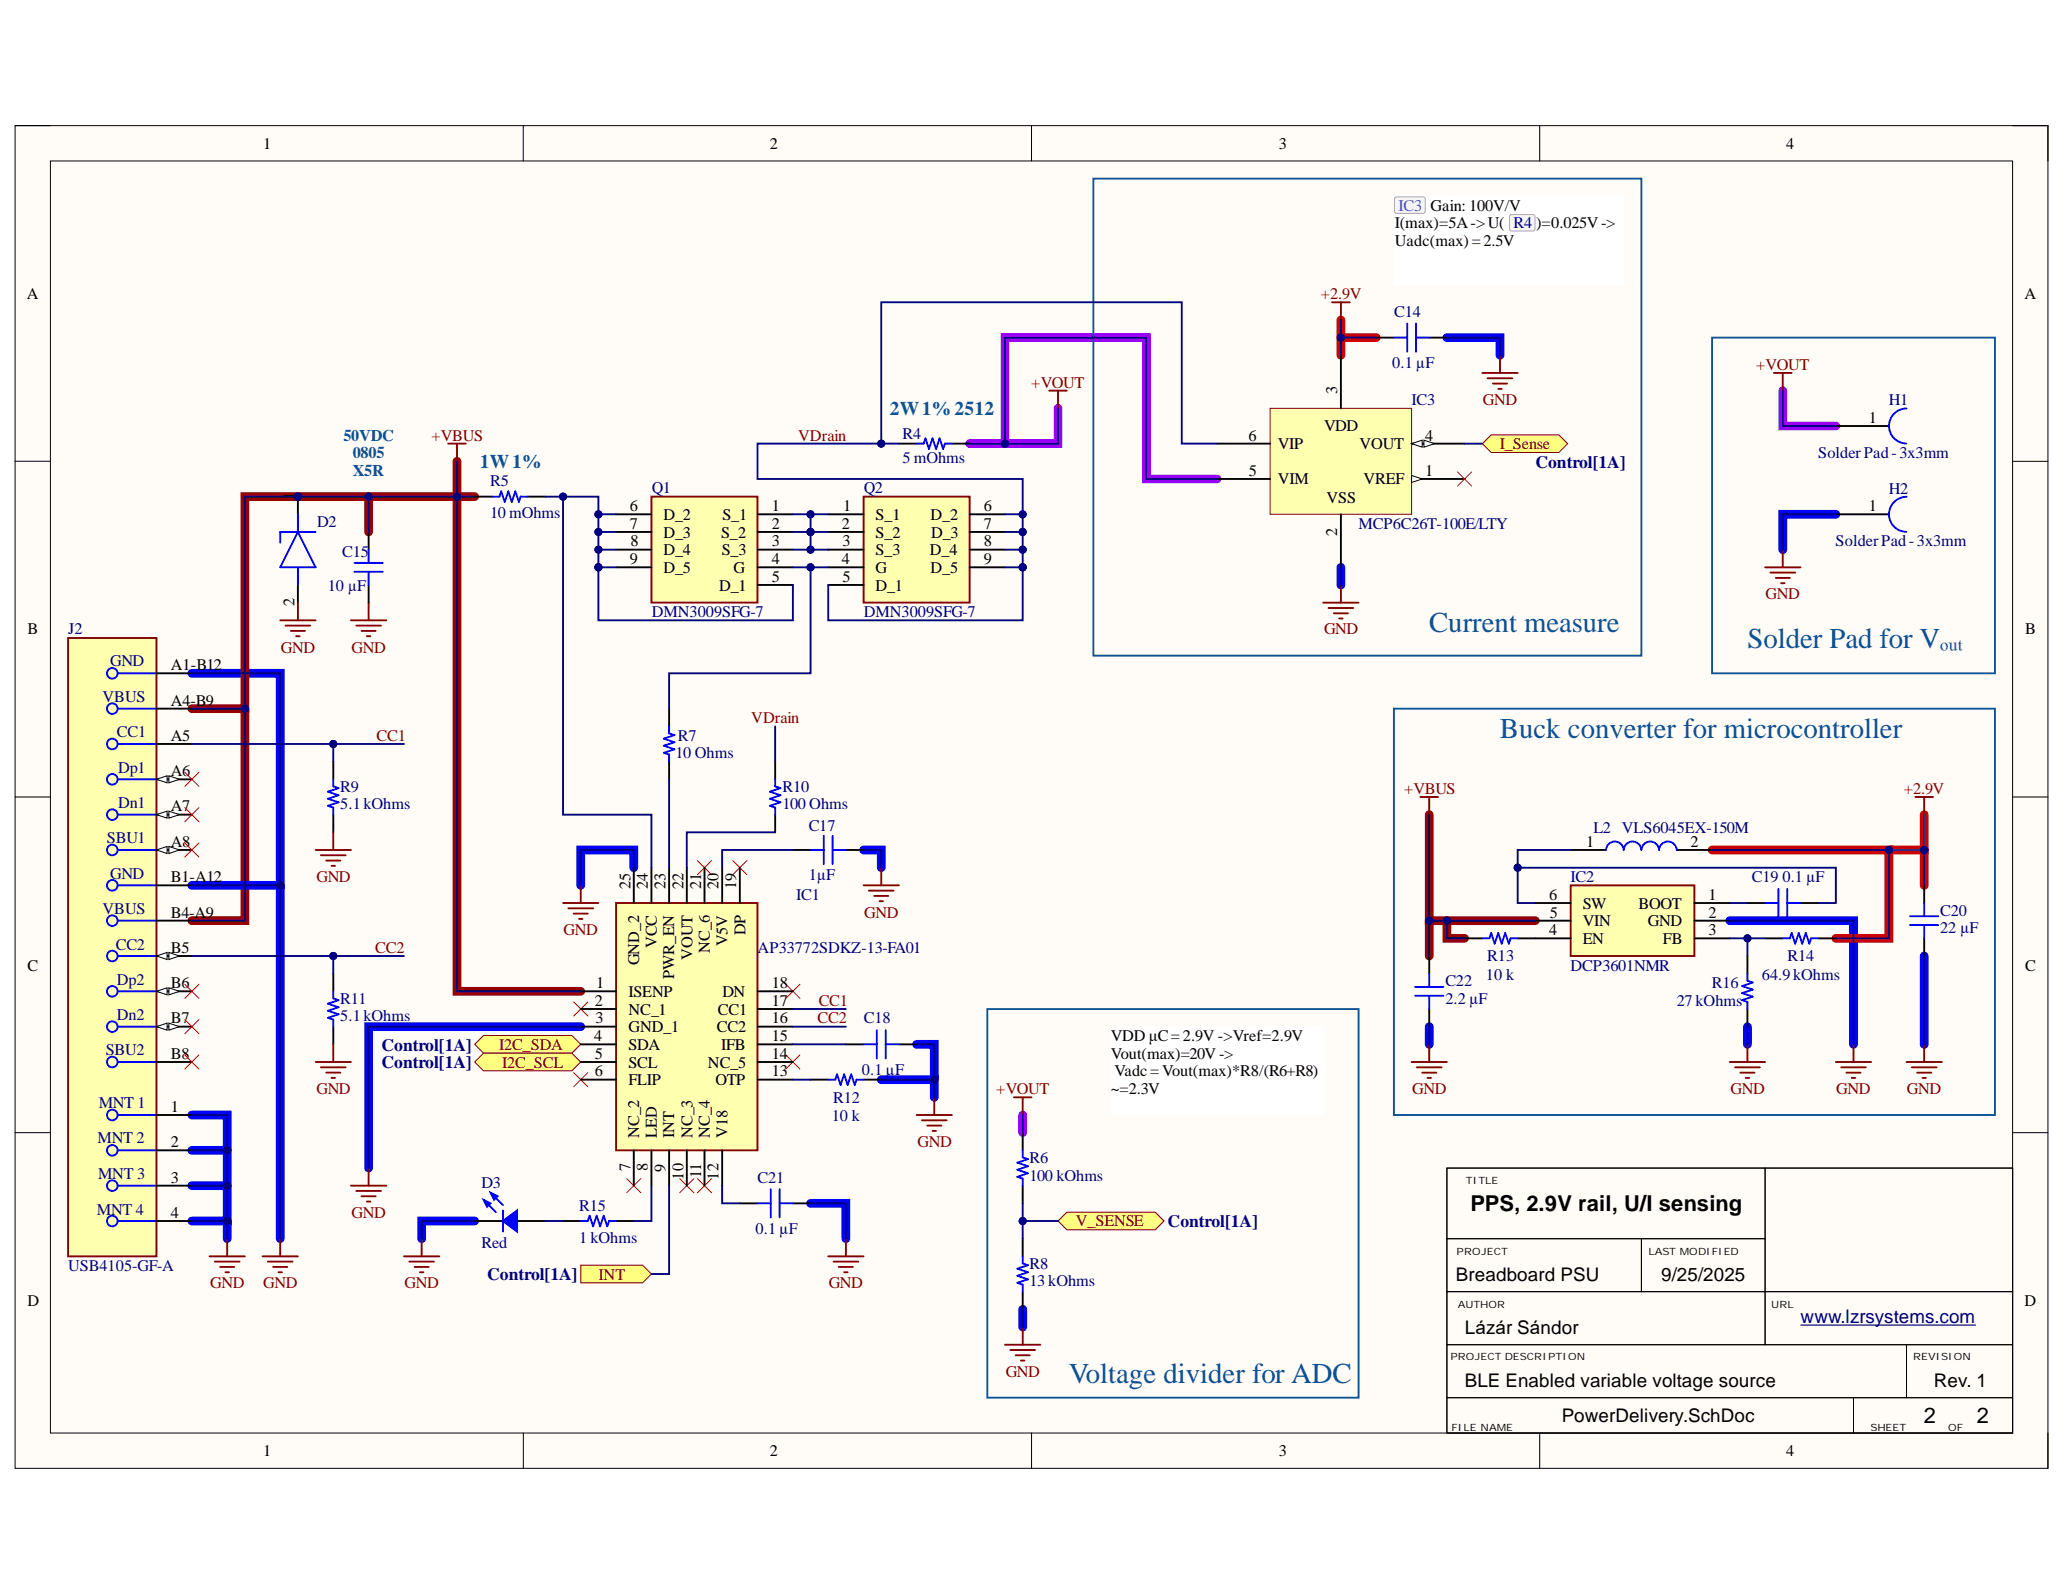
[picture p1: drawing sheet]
<svg xmlns="http://www.w3.org/2000/svg" width="279mm" height="216mm" viewBox="0 0 279 216" stroke-linecap="round" stroke-linejoin="round" font-family="sans-serif">
<defs><g id="words">
<g font-size="3.9" fill="#0b5394">
<text x="193.3" y="85.5">Current measure</text>
<text x="236.3" y="87.7">Solder Pad for Vₒᵤₜ</text>
<text x="202.8" y="99.9">Buck converter for microcontroller</text>
<text x="144.5" y="187">Voltage divider for ADC</text>
</g>
<g font-size="3">
<text x="198.8" y="163.9">PPS, 2.9V rail, U/I sensing</text>
<text x="260.2" y="192.5">2</text>
<text x="267.4" y="192.5">2</text>
</g>
<g font-size="2.6" fill="#0b5394">
<text x="120.4" y="56.1">2W1%2512</text>
<text x="64.9" y="63.3">1W1%</text>
</g>
<g font-size="2.5">
<text x="196.9" y="173.3">Breadboard PSU</text>
<text x="224.6" y="173.3">9/25/2025</text>
<text x="198.1" y="180.5">Lázár Sándor</text>
<text x="198.1" y="187.6">BLE Enabled variable voltage source</text>
<text x="261.5" y="187.6">Rev. 1</text>
<text x="211.2" y="192.4">PowerDelivery.SchDoc</text>
</g>
<text font-size="2.5" fill="#000080" x="243.5" y="179">www.lzrsystems.com</text>
<g font-size="2.4" fill="#000080">
<text x="207.6" y="63.3">Control[1A]</text>
<text x="51.6" y="142.1">Control[1A]</text>
<text x="51.6" y="144.5">Control[1A]</text>
<text x="157.9" y="166">Control[1A]</text>
<text x="65.9" y="173.2">Control[1A]</text>
</g>
<g font-size="2.2">
<text x="35.6" y="20.1">1</text>
<text x="104.1" y="20.1">2</text>
<text x="173" y="20.1">3</text>
<text x="241.6" y="20.1">4</text>
<text x="188.6" y="30.9">I(max)=5A-&gt;U( R4 )=0.025V-&gt;</text>
<text x="188.6" y="33.3">Uadc(max)=2.5V</text>
<text x="3.6" y="40.4">A</text>
<text x="273.8" y="40.4">A</text>
<text x="180.8" y="53.4" transform="rotate(-90 180.8 53.4)">3</text>
<text x="168.8" y="59.6">6</text>
<text x="179.1" y="58.3">VDD</text>
<text x="192.8" y="59.6">4</text>
<text x="252.7" y="57.2">1</text>
<text x="168.9" y="64.4">5</text>
<text x="172.8" y="65.5">VIM</text>
<text x="172.8" y="60.8">VIP</text>
<text x="183.9" y="60.8">VOUT</text>
<text x="184.4" y="65.5">VREF</text>
<text x="192.8" y="64.4">1</text>
<text x="39.8" y="67.6" transform="rotate(-90 39.8 67.6)">1</text>
<text x="85.2" y="69.2">6</text>
<text x="85.2" y="71.5">7</text>
<text x="89.7" y="70.4">D_2</text>
<text x="97.7" y="70.4">S_1</text>
<text x="104.4" y="69.2">1</text>
<text x="104.4" y="71.5">2</text>
<text x="113.8" y="71.5">2</text>
<text x="114" y="69.2">1</text>
<text x="118.4" y="70.4">S_1</text>
<text x="125.9" y="70.4">D_2</text>
<text x="133" y="69.2">6</text>
<text x="133" y="71.5">7</text>
<text x="179.4" y="68.1">VSS</text>
<text x="252.7" y="69.2">1</text>
<text x="85.2" y="76.3">9</text>
<text x="85.3" y="73.9">8</text>
<text x="89.7" y="72.7">D_3</text>
<text x="89.7" y="75.1">D_4</text>
<text x="89.7" y="77.5">D_5</text>
<text x="97.5" y="72.7">S_2</text>
<text x="97.6" y="75.1">S_3</text>
<text x="99.2" y="77.5">G</text>
<text x="104.4" y="73.9">3</text>
<text x="104.4" y="76.3">4</text>
<text x="113.8" y="76.3">4</text>
<text x="113.9" y="73.9">3</text>
<text x="118.4" y="72.7">S_2</text>
<text x="118.4" y="75.1">S_3</text>
<text x="118.4" y="77.5">G</text>
<text x="125.8" y="75.1">D_4</text>
<text x="125.9" y="77.5">D_5</text>
<text x="125.9" y="72.7">D_3</text>
<text x="133" y="73.9">8</text>
<text x="133" y="76.3">9</text>
<text x="180.8" y="72.5" transform="rotate(-90 180.8 72.5)">2</text>
<text x="39.8" y="82" transform="rotate(-90 39.8 82)">2</text>
<text x="97.3" y="79.9">D_1</text>
<text x="104.4" y="78.7">5</text>
<text x="113.9" y="78.7">5</text>
<text x="118.4" y="79.9">D_1</text>
<text x="3.7" y="85.8">B</text>
<text x="273.9" y="85.8">B</text>
<text x="23.1" y="90.6">A1-B12</text>
<text x="23.1" y="95.5">A4-B9</text>
<text x="23.1" y="100.2">A5</text>
<text x="23.1" y="105">A6</text>
<text x="23.1" y="109.8">A7</text>
<text x="23.1" y="114.6">A8</text>
<text x="23.1" y="119.3">B1-A12</text>
<text x="214.5" y="114.6">1</text>
<text x="228.6" y="114.6">2</text>
<text x="23.1" y="124.1">B4-A9</text>
<text x="85.3" y="120.2" transform="rotate(-90 85.3 120.2)">25</text>
<text x="87.6" y="120.2" transform="rotate(-90 87.6 120.2)">24</text>
<text x="90" y="120.2" transform="rotate(-90 90 120.2)">23</text>
<text x="92.4" y="120.2" transform="rotate(-90 92.4 120.2)">22</text>
<text x="94.8" y="120.2" transform="rotate(-90 94.8 120.2)">21</text>
<text x="97.2" y="120.2" transform="rotate(-90 97.2 120.2)">20</text>
<text x="99.6" y="120.2" transform="rotate(-90 99.6 120.2)">19</text>
<text x="209.5" y="121.7">6</text>
<text x="209.6" y="124.1">5</text>
<text x="214.1" y="122.9">SW</text>
<text x="214.1" y="125.3">VIN</text>
<text x="221.6" y="122.9">BOOT</text>
<text x="222.9" y="125.3">GND</text>
<text x="231.1" y="121.7">1</text>
<text x="231.1" y="124.1">2</text>
<text x="3.7" y="131.3">C</text>
<text x="23.1" y="128.9">B5</text>
<text x="86.4" y="130.6" transform="rotate(-90 86.4 130.6)">GND_2</text>
<text x="88.8" y="128.2" transform="rotate(-90 88.8 128.2)">VCC</text>
<text x="93.6" y="129.8" transform="rotate(-90 93.6 129.8)">VOUT</text>
<text x="96" y="128.9" transform="rotate(-90 96 128.9)">NC_6</text>
<text x="98.4" y="128" transform="rotate(-90 98.4 128)">V5V</text>
<text x="100.8" y="126.5" transform="rotate(-90 100.8 126.5)">DP</text>
<text x="209.5" y="126.5">4</text>
<text x="214.1" y="127.7">EN</text>
<text x="224.9" y="127.7">FB</text>
<text x="231.1" y="126.5">3</text>
<text x="273.9" y="131.3">C</text>
<text x="23.1" y="133.7">B6</text>
<text x="80.4" y="136.1">2</text>
<text x="80.6" y="133.7">1</text>
<text x="85" y="134.9">ISENP</text>
<text x="85" y="137.2">NC_1</text>
<text x="91.2" y="132.4" transform="rotate(-90 91.2 132.4)">PWR_EN</text>
<text x="97.1" y="137.2">CC1</text>
<text x="97.7" y="134.9">DN</text>
<text x="104.4" y="136.1">17</text>
<text x="104.4" y="133.7">18</text>
<text x="23.1" y="138.4">B7</text>
<text x="23.1" y="143.2">B8</text>
<text x="80.4" y="140.9">4</text>
<text x="80.4" y="143.2">5</text>
<text x="80.5" y="138.4">3</text>
<text x="85" y="139.6">GND_1</text>
<text x="85" y="142.1">SDA</text>
<text x="96.9" y="139.6">CC2</text>
<text x="97.5" y="142.1">IFB</text>
<text x="104.4" y="143.2">14</text>
<text x="104.4" y="140.9">15</text>
<text x="104.4" y="138.4">16</text>
<text x="150.2" y="140.9">VDD μC=2.9V -&gt;Vref=2.9V</text>
<text x="150.2" y="143.2">Vout(max)=20V-&gt;</text>
<text x="80.4" y="145.6">6</text>
<text x="85" y="144.4">SCL</text>
<text x="85" y="146.8">FLIP</text>
<text x="95.7" y="144.4">NC_5</text>
<text x="96.8" y="146.8">OTP</text>
<text x="104.4" y="145.6">13</text>
<text x="150.2" y="148">~=2.3V</text>
<text x="150.7" y="145.6">Vadc=Vout(max)*R8/(R6+R8)</text>
<text x="23.1" y="150.4">1</text>
<text x="23.1" y="155.2">2</text>
<text x="86.4" y="153.9" transform="rotate(-90 86.4 153.9)">NC_2</text>
<text x="88.8" y="153.9" transform="rotate(-90 88.8 153.9)">LED</text>
<text x="91.2" y="153.9" transform="rotate(-90 91.2 153.9)">INT</text>
<text x="93.6" y="153.9" transform="rotate(-90 93.6 153.9)">NC_3</text>
<text x="96" y="153.9" transform="rotate(-90 96 153.9)">NC_4</text>
<text x="98.4" y="153.9" transform="rotate(-90 98.4 153.9)">V18</text>
<text x="23.1" y="160">3</text>
<text x="85.3" y="158.5" transform="rotate(-90 85.3 158.5)">7</text>
<text x="87.6" y="158.5" transform="rotate(-90 87.6 158.5)">8</text>
<text x="90" y="158.5" transform="rotate(-90 90 158.5)">9</text>
<text x="92.4" y="159.6" transform="rotate(-90 92.4 159.6)">10</text>
<text x="94.8" y="159.4" transform="rotate(-90 94.8 159.4)">11</text>
<text x="97.2" y="159.6" transform="rotate(-90 97.2 159.6)">12</text>
<text x="23.1" y="164.7">4</text>
<text x="3.7" y="176.7">D</text>
<text x="273.8" y="176.7">D</text>
<text x="35.6" y="197">1</text>
<text x="104.1" y="197">2</text>
<text x="173" y="197">3</text>
<text x="241.6" y="197">4</text>
</g>
<text font-size="2.2" fill="#5050db" x="189.1" y="28.5">IC3 Gain: 100V/V</text>
<g font-size="2.2" fill="#800000">
<text x="178.6" y="40.4">+2.9V</text>
<text x="139.5" y="52.4">+VOUT</text>
<text x="237.5" y="50.1">+VOUT</text>
<text x="58.4" y="59.6">+VBUS</text>
<text x="107.9" y="59.6">VDrain</text>
<text x="200.5" y="54.8">GND</text>
<text x="202.8" y="60.8">I_Sense</text>
<text x="238.8" y="81.1">GND</text>
<text x="38" y="88.3">GND</text>
<text x="47.5" y="88.3">GND</text>
<text x="179.1" y="85.8">GND</text>
<text x="50.9" y="100.2">CC1</text>
<text x="101.6" y="97.8">VDrain</text>
<text x="189.9" y="107.4">+VBUS</text>
<text x="257.5" y="107.4">+2.9V</text>
<text x="42.8" y="119.3">GND</text>
<text x="116.9" y="124.1">GND</text>
<text x="50.7" y="128.9">CC2</text>
<text x="76.2" y="126.5">GND</text>
<text x="110.7" y="136.1">CC1</text>
<text x="67.5" y="142.1">I2C_SDA</text>
<text x="110.5" y="138.4">CC2</text>
<text x="42.8" y="148">GND</text>
<text x="67.9" y="144.4">I2C_SCL</text>
<text x="134.7" y="148">+VOUT</text>
<text x="191" y="148">GND</text>
<text x="234" y="148">GND</text>
<text x="248.3" y="148">GND</text>
<text x="257.9" y="148">GND</text>
<text x="124.1" y="155.2">GND</text>
<text x="47.5" y="164.7">GND</text>
<text x="145.5" y="165.9">V_SENSE</text>
<text x="80.9" y="173.1">INT</text>
<text x="28.4" y="174.3">GND</text>
<text x="35.6" y="174.3">GND</text>
<text x="54.7" y="174.3">GND</text>
<text x="112.1" y="174.3">GND</text>
<text x="136" y="186.3">GND</text>
</g>
<g font-size="2.2" fill="#000080">
<text x="188.5" y="42.9">C14</text>
<text x="188.3" y="49.8">0.1 µF</text>
<text x="122" y="59.4">R4</text>
<text x="190.9" y="54.8">IC3</text>
<text x="255.4" y="54.8">H1</text>
<text x="66.3" y="65.8">R5</text>
<text x="122" y="62.7">5 mOhms</text>
<text x="245.9" y="62">SolderPad-3x3mm</text>
<text x="42.9" y="71.3">D2</text>
<text x="66.3" y="70.1">10 mOhms</text>
<text x="88.1" y="66.7">Q1</text>
<text x="116.8" y="66.7">Q2</text>
<text x="183.7" y="71.5">MCP6C26T-100E/LTY</text>
<text x="255.4" y="66.8">H2</text>
<text x="46.3" y="75.3">C15</text>
<text x="248.2" y="73.9">SolderPad-3x3mm</text>
<text x="44.3" y="79.9">10 µF</text>
<text x="88.1" y="83.5">DMN3009SFG-7</text>
<text x="116.8" y="83.5">DMN3009SFG-7</text>
<text x="9.2" y="85.8">J2</text>
<text x="13.9" y="95">VBUS</text>
<text x="14.9" y="90.1">GND</text>
<text x="15.8" y="99.7">CC1</text>
<text x="91.7" y="100.2">R7</text>
<text x="16" y="104.5">Dp1</text>
<text x="46" y="107.1">R9</text>
<text x="91.3" y="102.6">10 Ohms</text>
<text x="105.8" y="107.1">R10</text>
<text x="16" y="109.3">Dn1</text>
<text x="46" y="109.5">5.1kOhms</text>
<text x="105.8" y="109.5">100 Ohms</text>
<text x="109.4" y="112.4">C17</text>
<text x="215.5" y="112.6">L2 VLS6045EX-150M</text>
<text x="14.5" y="114.1">SBU1</text>
<text x="14.9" y="118.9">GND</text>
<text x="109.4" y="119.1">1µF</text>
<text x="212.4" y="119.3">IC2</text>
<text x="236.9" y="119.3">C19</text>
<text x="241.1" y="119.3">0.1 µF</text>
<text x="13.9" y="123.6">VBUS</text>
<text x="107.7" y="121.7">IC1</text>
<text x="262.4" y="123.9">C20</text>
<text x="15.6" y="128.4">CC2</text>
<text x="102.4" y="128.9">AP33772SDKZ-13-FA01</text>
<text x="201.1" y="130.1">R13</text>
<text x="212.4" y="131.3">DCP3601NMR</text>
<text x="241.7" y="130.1">R14</text>
<text x="262.4" y="126.2">22 µF</text>
<text x="15.8" y="133.2">Dp2</text>
<text x="46" y="135.8">R11</text>
<text x="195.5" y="135.8">2.2 µF</text>
<text x="195.5" y="133.4">C22</text>
<text x="201" y="132.5">10 k</text>
<text x="226.8" y="136.1">27 kOhms</text>
<text x="231.5" y="133.7">R16</text>
<text x="238.3" y="132.5">64.9kOhms</text>
<text x="14.3" y="142.7">SBU2</text>
<text x="15.8" y="138">Dn2</text>
<text x="46" y="138.2">5.1kOhms</text>
<text x="116.8" y="138.4">C18</text>
<text x="13.4" y="149.9">MNT 1</text>
<text x="112.7" y="149.2">R12</text>
<text x="116.6" y="145.4">0.1 µF</text>
<text x="13.2" y="154.7">MNT 2</text>
<text x="112.5" y="151.6">10 k</text>
<text x="13.3" y="159.5">MNT 3</text>
<text x="65.1" y="160.7">D3</text>
<text x="102.4" y="160">C21</text>
<text x="139.2" y="159.7">100 kOhms</text>
<text x="139.2" y="157.4">R6</text>
<text x="13.1" y="164.3">MNT 4</text>
<text x="78.3" y="163.8">R15</text>
<text x="102.2" y="166.9">0.1 µF</text>
<text x="9.2" y="171.9">USB4105-GF-A</text>
<text x="65.1" y="168.8">Red</text>
<text x="78.3" y="168.1">1 kOhms</text>
<text x="139.2" y="171.7">R8</text>
<text x="139.2" y="174">13 kOhms</text>
</g>
<g font-size="2.2" fill="#0b5394">
<text x="46.4" y="59.6">50VDC</text>
<text x="47.7" y="62">0805</text>
<text x="47.7" y="64.4">X5R</text>
</g>
<g font-size="1.4">
<text x="198.3" y="160.2">TITLE</text>
<text x="197" y="169.7">PROJECT</text>
<text x="223" y="169.7">LAST MODIFIED</text>
<text x="197.2" y="176.9">AUTHOR</text>
<text x="239.5" y="176.9">URL</text>
<text x="196.1" y="184">PROJECT DESCRIPTION</text>
<text x="258.7" y="184">REVISION</text>
<text x="196.3" y="193.6">FILE NAME</text>
<text x="253" y="193.6">SHEET</text>
<text x="263.5" y="193.6">OF</text>
</g>
</g></defs>
<path d="M2 17h275v181.6h-275z" fill-rule="evenodd" fill="#fffcf8"/>
<path d="M2 17h275v181.6h-275z" fill="none" stroke="#000" stroke-width=".14"/>
<path d="M6.8 21.8h265.4v172.1h-265.4z" fill-rule="evenodd" fill="#fffcf8"/>
<g fill="none" stroke="#000" stroke-width=".14">
<path d="M2 17h4.8M70.8 17v4.8M139.5 17v4.8M208.2 17v4.8M272.2 17h4.8v4.8M6.8 21.8h265.4v172.1h-265.4zM2 62.4h4.8M272.2 62.4h4.8M2 107.8h4.8M272.2 107.8h4.8M2 153.2h4.8M195.7 158h76.5v35.9h-76.5z"/>
<path d="M195.7 158h43v9.6h-43zM238.7 158h33.5v16.7h-33.5zM272.2 153.2h4.8M195.7 167.6h26.3v7.1h-26.3zM195.7 174.7h43v7.2h-43zM222 167.6h16.7v7.1h-16.7zM238.7 174.7h33.5v7.2h-33.5zM70.8 193.9v4.7M139.5 193.9v4.7M195.7 181.9h62.1v7.2h-62.1zM195.7 189.1h55v4.8h-55zM208.2 193.9v4.7"/>
<path d="M250.7 189.1h21.5v4.8h-21.5zM257.8 181.9h14.4v7.2h-14.4zM277 193.9v4.7"/>
</g>
<path d="M49.8 67.2v4.8M61.8 62.4v71.7h16.7M64.2 67.2h-31.1v28.7h-7.2M33.1 95.9v28.6h-7.2M193.3 110.2v14.3h14.3M193.3 124.5v4.8M195.7 124.5v2.4h2.4" fill="none" stroke="#980000" stroke-width="1.2"/>
<g fill="none" stroke="#00f" stroke-width="1.2">
<path d="M195.7 45.7h7.2v2.4M181.3 76.7v2.4M248.3 69.6h-7.2v4.8M25.9 91.1h12v28.7h-12M37.9 119.8v47.8M85.7 117.4v-2.4h-7.2v4.8M116.8 115h2.4v2.4M78.5 138.9h-28.7v19.1M193.3 138.9v2.4M233.9 124.5h16.8v16.8M236.3 138.9v2.4M260.2 129.3v12"/>
<path d="M25.9 150.8h4.8v14.4h-4.8M25.9 155.6h4.8M119.2 146.1h7.1v2.3M124 141.3h2.3v4.8M25.9 160.4h4.8M30.7 165.2v2.4M64.2 165.2h-7.2v2.4M109.6 162.8h4.8v4.8M138.3 177.1v2.4"/>
</g>
<path d="M181.3 43.3v4.8M181.3 45.7h4.8M231.5 115h23.9v11.9h-7.1M260.2 110.2v4.8h-4.8M260.2 115v4.8" fill="none" stroke="#c00" stroke-width="1.2"/>
<path d="M143.1 55.2v4.8h-12M241.1 52.9v4.7h7.2M135.9 60v-14.3h19.1v19.1h9.6M138.3 150.8v2.4" fill="none" stroke="#90f" stroke-width="1.2"/>
<path d="M243.5 179.3h23.6" fill="none" stroke="#000080" stroke-width=".17"/>
<path d="M9.2 86.3h12v83.7h-12z" fill-rule="evenodd" fill="#ffffb0"/>
<path d="M9.2 86.3h12v83.7h-12z" fill="none" stroke="#800000" stroke-width=".25"/>
<g fill="none" stroke="#00f" stroke-width=".25">
<path d="M15.9 91.1h5.3M15.9 95.9h5.3M15.9 100.6h5.3M15.9 105.4h5.3M15.9 110.2h5.3M15.9 115h5.3M15.9 119.8h5.3M15.9 124.5h5.3M15.9 129.3h5.3M15.9 134.1h5.3M15.9 138.9h5.3M15.9 143.7h5.3"/>
<path d="M15.9 150.8h5.3M15.9 155.6h5.3M15.9 160.4h5.3M15.9 165.2h5.3"/>
<circle cx="15.2" cy="91.1" r=".72"/>
<circle cx="15.2" cy="95.9" r=".72"/>
<circle cx="15.2" cy="115" r=".72"/>
<circle cx="15.2" cy="105.4" r=".72"/>
<circle cx="15.2" cy="110.2" r=".72"/>
<circle cx="15.2" cy="100.6" r=".72"/>
<circle cx="15.2" cy="119.8" r=".72"/>
<circle cx="15.2" cy="124.5" r=".72"/>
<circle cx="15.2" cy="134.1" r=".72"/>
<circle cx="15.2" cy="138.9" r=".72"/>
<circle cx="15.2" cy="129.3" r=".72"/>
<circle cx="15.2" cy="155.6" r=".72"/>
<circle cx="15.2" cy="143.7" r=".72"/>
<circle cx="15.2" cy="150.8" r=".72"/>
<circle cx="15.2" cy="165.2" r=".72"/>
<circle cx="15.2" cy="160.4" r=".72"/>
</g>
<path d="M21.2 91.1h4.7M21.2 95.9h4.7M21.2 100.6h4.7M21.2 105.4h4.7M21.2 150.8h4.7M21.2 155.6h4.7M21.2 160.4h4.7M21.2 165.2h4.7" fill="none" stroke="#000" stroke-width=".25"/>
<path d="M21.2 105.4l1.4-.5v1z" fill="#f8fcff"/>
<path d="M21.2 105.4l1.4-.5v1z" fill="none" stroke="#000" stroke-width=".14"/>
<path d="M22.8 104.9l1.5 .5-1.5 .5z" fill="#f8fcff"/>
<path d="M22.8 104.9l1.5 .5-1.5 .5z" fill="none" stroke="#000" stroke-width=".14"/>
<path d="M21.2 110.2h4.7" fill="none" stroke="#000" stroke-width=".25"/>
<path d="M21.2 110.2l1.4-.5v1z" fill="#f8fcff"/>
<path d="M21.2 110.2l1.4-.5v1z" fill="none" stroke="#000" stroke-width=".14"/>
<path d="M22.8 109.7l1.5 .5-1.5 .5z" fill="#f8fcff"/>
<path d="M22.8 109.7l1.5 .5-1.5 .5z" fill="none" stroke="#000" stroke-width=".14"/>
<path d="M21.2 115h4.7" fill="none" stroke="#000" stroke-width=".25"/>
<path d="M21.2 115l1.4-.5v1z" fill="#f8fcff"/>
<path d="M21.2 115l1.4-.5v1z" fill="none" stroke="#000" stroke-width=".14"/>
<path d="M22.8 114.5l1.5 .5-1.5 .5z" fill="#f8fcff"/>
<path d="M22.8 114.5l1.5 .5-1.5 .5z" fill="none" stroke="#000" stroke-width=".14"/>
<path d="M21.2 119.8h4.7M21.2 124.5h4.7M21.2 129.3h4.7" fill="none" stroke="#000" stroke-width=".25"/>
<path d="M21.2 129.3l1.4-.5v1z" fill="#f8fcff"/>
<path d="M21.2 129.3l1.4-.5v1z" fill="none" stroke="#000" stroke-width=".14"/>
<path d="M22.8 128.8l1.5 .5-1.5 .5z" fill="#f8fcff"/>
<path d="M22.8 128.8l1.5 .5-1.5 .5z" fill="none" stroke="#000" stroke-width=".14"/>
<path d="M21.2 134.1h4.7" fill="none" stroke="#000" stroke-width=".25"/>
<path d="M21.2 134.1l1.4-.5v1z" fill="#f8fcff"/>
<path d="M21.2 134.1l1.4-.5v1z" fill="none" stroke="#000" stroke-width=".14"/>
<path d="M22.8 133.6l1.5 .5-1.5 .5z" fill="#f8fcff"/>
<path d="M22.8 133.6l1.5 .5-1.5 .5z" fill="none" stroke="#000" stroke-width=".14"/>
<path d="M21.2 138.9h4.7" fill="none" stroke="#000" stroke-width=".25"/>
<path d="M21.2 138.9l1.4-.5v1z" fill="#f8fcff"/>
<path d="M21.2 138.9l1.4-.5v1z" fill="none" stroke="#000" stroke-width=".14"/>
<path d="M22.8 138.4l1.5 .5-1.5 .5z" fill="#f8fcff"/>
<path d="M22.8 138.4l1.5 .5-1.5 .5z" fill="none" stroke="#000" stroke-width=".14"/>
<path d="M21.2 143.7h4.7" fill="none" stroke="#000" stroke-width=".25"/>
<g fill="none" stroke="#800000" stroke-width=".25">
<path d="M60.6 60h2.4M61.8 60v2.4M47.5 83.9h4.7M48.2 84.6h3.3M48.9 85.3h1.9M49.6 86.1h.5M49.8 81.5v2.4M28.3 170h4.8M29.1 170.7h3.3M29.8 171.4h1.9M30.5 172.1h.5M30.7 167.6v2.4"/>
<path d="M35.5 170h4.8M36.2 170.7h3.4M36.9 171.4h2M37.7 172.1h.4M37.9 167.6v2.4"/>
</g>
<path d="M25 114l1.9 1.9M25 109.2l1.9 2M25 104.5l1.9 1.9M26.9 114l-1.9 1.9M26.9 109.2l-1.9 2M26.9 104.5l-1.9 1.9M25 137.9l1.9 1.9M25 133.1l1.9 2M26.9 137.9l-1.9 1.9M26.9 133.1l-1.9 2M25 142.7l1.9 1.9M26.9 142.7l-1.9 1.9" fill="none" stroke="#f00" stroke-width=".14"/>
<circle cx="40.3" cy="67.2" r=".48" fill="#000080"/>
<circle cx="40.3" cy="67.2" r=".48" fill="none" stroke="#000080" stroke-width=".14"/>
<path d="M40.3 67.2v2.4" fill="none" stroke="#000" stroke-width=".25"/>
<circle cx="40.3" cy="67.2" r=".48" fill="#000080"/>
<circle cx="40.3" cy="67.2" r=".48" fill="none" stroke="#000080" stroke-width=".14"/>
<g fill="none" stroke="#000" stroke-width=".25">
<path d="M40.3 79.1v2.4M90.5 95.9v2.4M45.1 103v2.4M45.1 110.2v2.4M90.5 103v2.4M104.8 103v2.4M104.8 110.2v2.4M212.4 115h4.8M226.8 115h4.7M260.2 119.8v2.4M45.1 131.7v2.4M45.1 138.9v2.4"/>
<path d="M193.3 129.3v2.4M193.3 136.5v2.4M198.1 126.9h2.4M205.2 126.9h2.4M236.3 122.2h2.4M243.5 122.2h2.4M260.2 126.9v2.4M64.2 165.2h3.8M69.9 165.2h3.9M76.1 165.2h2.4M83.3 165.2h2.4M100.1 162.8h2.3"/>
<path d="M107.2 162.8h2.4"/>
</g>
<g fill="none" stroke="#00f" stroke-width=".25">
<path d="M40.3 72l2.4 4.7h-4.8zM40.3 69.6v2.4M40.3 76.7v2.4M42.7 72h-4.8v1.4M90.5 98.3v.9l.7 .2-1.4 .5 1.4 .5-1.4 .5 1.4 .5-1.4 .4 .7 .3v.9M45.1 105.4v1l.7 .2-1.4 .5 1.4 .5-1.4 .5 1.4 .4-1.4 .5 .7 .2v1M104.8 105.4v1l.8 .2-1.5 .5 1.5 .5-1.5 .5 1.5 .4-1.5 .5 .7 .2v1M217.2 115a1.2 1.2 0 0 1 1.2-1.2 1.2 1.2 0 0 1 1.2 1.2 1.2 1.2 0 0 1 1.2-1.2 1.2 1.2 0 0 1 1.2 1.2M222 115a1.2 1.2 0 0 1 1.2-1.2 1.2 1.2 0 0 1 1.2 1.2 1.2 1.2 0 0 1 1.2-1.2 1.2 1.2 0 0 1 1.2 1.2M45.1 134.1v1l.7 .2-1.4 .5 1.4 .5-1.4 .4 1.4 .5-1.4 .5 .7 .2v1M191.4 133.5h3.8M191.4 134.7h3.8"/>
<path d="M193.3 131.7v1.8M193.3 134.7v1.8M200.5 126.9h.9l.3-.7 .4 1.5 .5-1.5 .5 1.5 .5-1.5 .4 1.5 .3-.8h.9M238.7 122.2h1.8M240.5 120.2v3.9M241.7 122.2h1.8M241.7 120.2v3.9M258.3 123.9h3.8M258.3 125.1h3.8M260.2 122.2v1.7M260.2 125.1v1.8M68 163.7v2.9"/>
<path d="M78.5 165.2h1l.2-.7 .5 1.4 .5-1.4 .5 1.4 .4-1.4 .5 1.4 .3-.7h.9M102.4 162.8h1.8M104.2 160.9v3.8M105.4 162.8h1.8M105.4 160.9v3.8"/>
</g>
<g fill="none" stroke="#800000" stroke-width=".25">
<path d="M37.9 83.9h4.8M38.6 84.6h3.4M39.3 85.3h1.9M40 86.1h.5M40.3 81.5v2.4M42.7 115h4.8M43.4 115.7h3.3M44.1 116.4h1.9M44.8 117.1h.5M45.1 112.6v2.4M78.5 119.8v2.4M192.1 107.8h2.4"/>
<path d="M193.3 107.8v2.4M76.1 122.2h4.8M76.9 122.9h3.3M77.6 123.6h1.9M78.3 124.3h.5M42.7 143.7h4.8M43.4 144.4h3.3M44.1 145.1h1.9M44.8 145.8h.5M45.1 141.3v2.4M49.8 158v2.4M190.9 143.7h4.8"/>
<path d="M191.6 144.4h3.4M192.3 145.1h1.9M193.1 145.8h.4M193.3 141.3v2.4M233.9 143.7h4.8M234.6 144.4h3.4M235.4 145.1h1.9M236.1 145.8h.5M236.3 141.3v2.4M248.3 143.7h4.8M249 144.4h3.3M249.7 145.1h1.9"/>
<path d="M250.4 145.8h.5M250.7 141.3v2.4M257.8 143.7h4.8M258.6 144.4h3.3M259.3 145.1h1.9M260 145.8h.5M260.2 141.3v2.4M47.5 160.4h4.7M48.2 161.1h3.3M48.9 161.8h1.9M49.6 162.5h.5M112 170h4.8"/>
<path d="M112.7 170.7h3.4M113.4 171.4h2M114.2 172.1h.4M114.4 167.6v2.4"/>
</g>
<g fill="none" stroke="#f00" stroke-width=".14">
<path d="M94.3 116.4l1.9 1.9M96.2 116.4l-1.9 1.9M99.1 116.4l1.9 1.9M101 116.4l-1.9 1.9M77.6 135.5l1.9 1.9M79.5 135.5l-1.9 1.9M106.3 133.1l1.9 2M108.2 133.1l-1.9 2M77.6 145.1l1.9 1.9M79.5 145.1l-1.9 1.9M84.8 159.4l1.9 2M86.7 159.4l-1.9 2"/>
<path d="M91.9 159.4l1.9 2M93.8 159.4l-1.9 2M94.3 159.4l1.9 2M96.2 159.4l-1.9 2M106.3 142.7l1.9 1.9M108.2 142.7l-1.9 1.9"/>
</g>
<path d="M68 165.2l1.9-1.5v2.9z" fill="#00f"/>
<path d="M66.8 161.8l1.2 1.2M68 165.2l1.9-1.5v2.9z" fill="none" stroke="#00f" stroke-width=".25"/>
<path d="M66.3 161.4l1 .4-.5 .5z" fill="#00f"/>
<path d="M65.6 162.5l1.5 1.5M66.3 161.4l1 .4-.5 .5z" fill="none" stroke="#00f" stroke-width=".25"/>
<path d="M65.4 162.3l.9 .5-.4 .5z" fill="#00f"/>
<g fill="none" stroke="#00f" stroke-width=".25">
<path d="M47.9 76.1h3.9M47.9 77.3h3.9M49.8 74.4v1.7M49.8 77.3v1.8M66.6 67.2h.9l.3-.7 .5 1.4 .4-1.4 .5 1.4 .5-1.4 .5 1.4 .2-.7h1M109.6 115h1.8M111.4 113.1v3.8M112.6 115h1.8M112.6 113.1v3.8M118.6 139.4v3.8M119.8 139.4v3.8M112 146.1h1l.2-.8 .5 1.5 .5-1.5 .4 1.5 .5-1.5 .5 1.5 .2-.7h1"/>
<path d="M116.8 141.3h1.8M119.8 141.3h1.8M65.4 162.3l.9 .5-.4 .5z"/>
</g>
<g fill="none" stroke="#800000" stroke-width=".25">
<path d="M116.8 119.8h4.8M119.2 117.4v2.4M259 107.8h2.4M260.2 107.8v2.4M117.5 120.5h3.3M118.2 121.2h1.9M118.9 121.9h.5M124 150.8h4.7M124.7 151.6h3.3M125.4 152.3h1.9M126.1 153h.5M126.3 148.4v2.4"/>
<path d="M54.6 170h4.8M55.3 170.7h3.4M56.1 171.4h1.9M56.8 172.1h.5M57 167.6v2.4"/>
</g>
<path d="M49.8 72v2.4M49.8 79.1v2.4M64.2 67.2h2.4M71.4 67.2h2.4M107.2 115h2.4M114.4 115h2.4M109.6 146.1h2.4M114.4 141.3h2.4M116.8 146.1h2.4M121.6 141.3h2.4" fill="none" stroke="#000" stroke-width=".25"/>
<path d="M64.2 141.3l1.2-1.2h11.9l1.2 1.2-1.2 1.2h-11.9z" fill-rule="evenodd" fill="#ffff80"/>
<path d="M64.2 141.3l1.2-1.2h11.9l1.2 1.2-1.2 1.2h-11.9z" fill="none" stroke="#800000" stroke-width=".14"/>
<path d="M64.2 143.7l1.2-1.2h11.9l1.2 1.2-1.2 1.2h-11.9z" fill-rule="evenodd" fill="#ffff80"/>
<path d="M64.2 143.7l1.2-1.2h11.9l1.2 1.2-1.2 1.2h-11.9z" fill="none" stroke="#800000" stroke-width=".14"/>
<path d="M78.5 171.1h8.4l1.2 1.2-1.2 1.2h-8.4z" fill-rule="evenodd" fill="#ffff80"/>
<path d="M78.5 171.1h8.4l1.2 1.2-1.2 1.2h-8.4z" fill="none" stroke="#800000" stroke-width=".14"/>
<path d="M188.5 95.9h81.3v54.9h-81.3z" fill="none" stroke="#0b5394" stroke-width=".25"/>
<path d="M236.3 129.3v2.4M236.3 136.5v2.4M238.7 126.9h2.4M245.9 126.9h2.4" fill="none" stroke="#000" stroke-width=".25"/>
<path d="M236.3 131.7v1l.7 .2-1.4 .5 1.4 .5-1.4 .4 1.4 .5-1.4 .5 .7 .2v1M241.1 126.9h1l.2-.7 .5 1.5 .5-1.5 .4 1.5 .5-1.5 .5 1.5 .2-.8h1" fill="none" stroke="#00f" stroke-width=".25"/>
<path d="M171.8 55.2h19.1v14.4h-19.1z" fill-rule="evenodd" fill="#ffffb0"/>
<path d="M171.8 55.2h19.1v14.4h-19.1z" fill="none" stroke="#800000" stroke-width=".14"/>
<path d="M190.9 64.8h7.2" fill="none" stroke="#000" stroke-width=".25"/>
<path d="M190.9 64.3l1.4 .5-1.4 .5z" fill="#f8fcff"/>
<path d="M190.9 64.3l1.4 .5-1.4 .5z" fill="none" stroke="#000" stroke-width=".14"/>
<path d="M181.3 48.1v7.1M181.3 69.6v7.1M190.9 60h7.2" fill="none" stroke="#000" stroke-width=".25"/>
<path d="M190.9 60l1.4-.5v1z" fill="#f8fcff"/>
<path d="M190.9 60l1.4-.5v1z" fill="none" stroke="#000" stroke-width=".14"/>
<path d="M192.6 59.5l1.4 .5-1.4 .5z" fill="#f8fcff"/>
<path d="M192.6 59.5l1.4 .5-1.4 .5z" fill="none" stroke="#000" stroke-width=".14"/>
<path d="M186.1 45.7h2.4M193.3 45.7h2.4M121.6 60h2.4M128.7 60h2.4M164.6 64.8h7.2M164.6 60h7.2" fill="none" stroke="#000" stroke-width=".25"/>
<path d="M188.5 45.7h1.8M190.3 43.8v3.8M191.5 45.7h1.8M191.5 43.8v3.8M124 60h.9l.3-.7 .4 1.4 .5-1.4 .5 1.4 .5-1.4 .4 1.4 .3-.7h.9" fill="none" stroke="#00f" stroke-width=".25"/>
<g fill="none" stroke="#800000" stroke-width=".25">
<path d="M141.9 52.8h2.4M143.1 52.8v2.4M180.1 40.9h2.4M181.3 40.9v2.4M200.5 50.5h4.7M201.2 51.2h3.3M201.9 51.9h1.9M202.6 52.6h.5M202.9 48.1v2.4M181.3 79.1v2.4M178.9 81.5h4.8M179.7 82.2h3.3"/>
<path d="M180.4 83h1.9M181.1 83.7h.5"/>
</g>
<path d="M197.1 63.8l1.9 2M199 63.8l-1.9 2" fill="none" stroke="#f00" stroke-width=".14"/>
<path d="M200.5 60l1.2-1.2h9.1l1.2 1.2-1.2 1.2h-9.1z" fill-rule="evenodd" fill="#ffff80"/>
<path d="M200.5 60l1.2-1.2h9.1l1.2 1.2-1.2 1.2h-9.1z" fill="none" stroke="#800000" stroke-width=".14"/>
<path d="M137.1 148.4h2.4M138.3 148.4v2.4M138.3 179.5v2.4M135.9 181.9h4.8M136.6 182.6h3.4M137.3 183.3h2M138.1 184.1h.4" fill="none" stroke="#800000" stroke-width=".25"/>
<path d="M138.3 153.2v2.4M138.3 160.4v2.4M138.3 167.6v2.4M138.3 174.7v2.4" fill="none" stroke="#000" stroke-width=".25"/>
<path d="M138.3 155.6v1l.7 .2-1.4 .5 1.4 .5-1.4 .4 1.4 .5-1.4 .5 .7 .2v1M137.6 172.6l1.4 .5-1.4 .4 .7 .3v.9M138.3 170v.9l.7 .2-1.4 .5 1.4 .5-1.4 .5" fill="none" stroke="#00f" stroke-width=".25"/>
<path d="M143.1 165.2l1.2-1.2h11.9l1.2 1.2-1.2 1.2h-11.9z" fill-rule="evenodd" fill="#ffff80"/>
<path d="M143.1 165.2l1.2-1.2h11.9l1.2 1.2-1.2 1.2h-11.9z" fill="none" stroke="#800000" stroke-width=".14"/>
<path d="M239.9 50.5h2.4M241.1 50.5v2.4M238.7 76.7h4.8M239.4 77.5h3.4M240.1 78.2h2M240.9 78.9h.4M241.1 74.4v2.3" fill="none" stroke="#800000" stroke-width=".25"/>
<path d="M212.4 119.8h16.7v9.5h-16.7z" fill-rule="evenodd" fill="#ffffb0"/>
<path d="M212.4 119.8h16.7v9.5h-16.7z" fill="none" stroke="#800000" stroke-width=".25"/>
<path d="M207.6 122.2h4.8M207.6 124.5h4.8M207.6 126.9h4.8M229.1 122.2h4.8M229.1 124.5h4.8M229.1 126.9h4.8" fill="none" stroke="#000" stroke-width=".25"/>
<path d="M83.3 122.2h19.1v33.4h-19.1z" fill-rule="evenodd" fill="#ffffb0"/>
<path d="M83.3 122.2h19.1v33.4h-19.1z" fill="none" stroke="#800000" stroke-width=".25"/>
<g fill="none" stroke="#000" stroke-width=".25">
<path d="M248.3 57.6h7.1M248.3 69.6h7.1M85.7 117.4v4.8M88.1 117.4v4.8M90.5 117.4v4.8M92.9 117.4v4.8M95.3 117.4v4.8M97.7 117.4v4.8M100.1 117.4v4.8M78.5 134.1h4.8M78.5 136.5h4.8M78.5 138.9h4.8"/>
<path d="M102.4 134.1h4.8M102.4 136.5h4.8M102.4 138.9h4.8M78.5 141.3h4.8M78.5 143.7h4.8M78.5 146.1h4.8M85.7 155.6v4.8M88.1 155.6v4.8M90.5 155.6v4.8M92.9 155.6v4.8M95.3 155.6v4.8M97.7 155.6v4.8"/>
<path d="M102.4 141.3h4.8M102.4 143.7h4.8M102.4 146.1h4.8"/>
</g>
<path d="M257.8 55.3a2.37 2.37 0 0 0-2.3 2.3 2.37 2.37 0 0 0 2.3 2.4M257.8 67.2a2.37 2.37 0 0 0-2.3 2.4 2.37 2.37 0 0 0 2.3 2.3" fill="none" stroke="#00f" stroke-width=".25"/>
<path d="M88.1 67.2h14.3v14.3h-14.3z" fill-rule="evenodd" fill="#ffffb0"/>
<path d="M88.1 67.2h14.3v14.3h-14.3z" fill="none" stroke="#800000" stroke-width=".25"/>
<path d="M83.3 69.6h4.8M83.3 72h4.8M83.3 74.4h4.8M83.3 76.7h4.8M102.4 69.6h4.8M102.4 72h4.8M102.4 74.4h4.8M102.4 76.7h4.8M102.4 79.1h4.8" fill="none" stroke="#000" stroke-width=".25"/>
<path d="M116.8 67.2h14.3v14.3h-14.3z" fill-rule="evenodd" fill="#ffffb0"/>
<path d="M116.8 67.2h14.3v14.3h-14.3z" fill="none" stroke="#800000" stroke-width=".25"/>
<path d="M112 69.6h4.8M112 72h4.8M112 74.4h4.8M112 76.7h4.8M112 79.1h4.8M131.1 69.6h4.8M131.1 72h4.8M131.1 74.4h4.8M131.1 76.7h4.8" fill="none" stroke="#000" stroke-width=".25"/>
<path d="M231.5 45.7h38.3v45.4h-38.3zM133.5 136.5h50.2v52.6h-50.2z" fill="none" stroke="#0b5394" stroke-width=".25"/>
<path d="M150.3 138.9h28.6v11.9h-28.6z" fill-rule="evenodd" fill="#fff"/>
<path d="M150.3 138.9h28.6v11.9h-28.6z" fill="none" stroke="#fff" stroke-width=".14"/>
<path d="M188.5 26.6h31.1v11.9h-31.1z" fill-rule="evenodd" fill="#fff"/>
<path d="M188.5 26.6h31.1v11.9h-31.1z" fill="none" stroke="#fff" stroke-width=".14"/>
<path d="M188.6 26.8l.3-.2 3.7 .1 .1 .2v1.8l-.2 .2-3.8-.1-.1-.2z" fill="#f5f5f5"/>
<path d="M188.6 26.8l.3-.2 3.7 .1 .1 .2v1.8l-.2 .2-3.8-.1-.1-.2z" fill="none" stroke="#a9a9a9" stroke-width=".14"/>
<path d="M204.2 29.2l.2-.2 3.1 .1 .1 .2v1.8l-.3 .2-3-.1-.2-.2z" fill="#f5f5f5"/>
<path d="M204.2 29.2l.2-.2 3.1 .1 .1 .2v1.8l-.3 .2-3-.1-.2-.2z" fill="none" stroke="#a9a9a9" stroke-width=".14"/>
<path d="M147.9 24.2h74.1v64.5h-74.1z" fill="none" stroke="#0b5394" stroke-width=".25"/>
<path d="M33.1 95.9v28.6h-7.2" fill="none" stroke="#000080" stroke-width=".25"/>
<circle cx="33.1" cy="95.9" r=".48" fill="#000080"/>
<circle cx="33.1" cy="95.9" r=".48" fill="none" stroke="#000080" stroke-width=".14"/>
<path d="M25.9 91.1h12v28.7h-12" fill="none" stroke="#000080" stroke-width=".25"/>
<circle cx="37.9" cy="119.8" r=".48" fill="#000080"/>
<circle cx="37.9" cy="119.8" r=".48" fill="none" stroke="#000080" stroke-width=".14"/>
<path d="M25.9 160.4h4.8" fill="none" stroke="#000080" stroke-width=".25"/>
<circle cx="30.7" cy="160.4" r=".48" fill="#000080"/>
<circle cx="30.7" cy="160.4" r=".48" fill="none" stroke="#000080" stroke-width=".14"/>
<path d="M25.9 155.6h4.8" fill="none" stroke="#000080" stroke-width=".25"/>
<circle cx="30.7" cy="155.6" r=".48" fill="#000080"/>
<circle cx="30.7" cy="155.6" r=".48" fill="none" stroke="#000080" stroke-width=".14"/>
<path d="M25.9 150.8h4.8v14.4h-4.8" fill="none" stroke="#000080" stroke-width=".25"/>
<circle cx="30.7" cy="165.2" r=".48" fill="#000080"/>
<circle cx="30.7" cy="165.2" r=".48" fill="none" stroke="#000080" stroke-width=".14"/>
<circle cx="30.7" cy="160.4" r=".48" fill="#000080"/>
<circle cx="30.7" cy="160.4" r=".48" fill="none" stroke="#000080" stroke-width=".14"/>
<circle cx="30.7" cy="155.6" r=".48" fill="#000080"/>
<circle cx="30.7" cy="155.6" r=".48" fill="none" stroke="#000080" stroke-width=".14"/>
<path d="M25.9 100.6h28.7" fill="none" stroke="#000080" stroke-width=".25"/>
<circle cx="45.1" cy="100.6" r=".48" fill="#000080"/>
<circle cx="45.1" cy="100.6" r=".48" fill="none" stroke="#000080" stroke-width=".14"/>
<path d="M25.9 129.3h28.7" fill="none" stroke="#000080" stroke-width=".25"/>
<circle cx="45.1" cy="129.3" r=".48" fill="#000080"/>
<circle cx="45.1" cy="129.3" r=".48" fill="none" stroke="#000080" stroke-width=".14"/>
<path d="M30.7 165.2v2.4" fill="none" stroke="#000080" stroke-width=".25"/>
<circle cx="30.7" cy="165.2" r=".48" fill="#000080"/>
<circle cx="30.7" cy="165.2" r=".48" fill="none" stroke="#000080" stroke-width=".14"/>
<path d="M37.9 119.8v47.8" fill="none" stroke="#000080" stroke-width=".25"/>
<circle cx="37.9" cy="119.8" r=".48" fill="#000080"/>
<circle cx="37.9" cy="119.8" r=".48" fill="none" stroke="#000080" stroke-width=".14"/>
<path d="M193.3 110.2v14.3h14.3M233.9 122.2h2.4" fill="none" stroke="#000080" stroke-width=".25"/>
<circle cx="195.7" cy="124.5" r=".48" fill="#000080"/>
<circle cx="195.7" cy="124.5" r=".48" fill="none" stroke="#000080" stroke-width=".14"/>
<circle cx="193.3" cy="124.5" r=".48" fill="#000080"/>
<circle cx="193.3" cy="124.5" r=".48" fill="none" stroke="#000080" stroke-width=".14"/>
<path d="M193.3 124.5v4.8M193.3 138.9v2.4" fill="none" stroke="#000080" stroke-width=".25"/>
<circle cx="193.3" cy="124.5" r=".48" fill="#000080"/>
<circle cx="193.3" cy="124.5" r=".48" fill="none" stroke="#000080" stroke-width=".14"/>
<path d="M195.7 124.5v2.4h2.4" fill="none" stroke="#000080" stroke-width=".25"/>
<circle cx="195.7" cy="124.5" r=".48" fill="#000080"/>
<circle cx="195.7" cy="124.5" r=".48" fill="none" stroke="#000080" stroke-width=".14"/>
<path d="M233.9 124.5h16.8v16.8M233.9 126.9h2.4v2.4M260.2 129.3v12" fill="none" stroke="#000080" stroke-width=".25"/>
<circle cx="236.3" cy="126.9" r=".48" fill="#000080"/>
<circle cx="236.3" cy="126.9" r=".48" fill="none" stroke="#000080" stroke-width=".14"/>
<path d="M236.3 138.9v2.4M236.3 126.9h2.4" fill="none" stroke="#000080" stroke-width=".25"/>
<circle cx="236.3" cy="126.9" r=".48" fill="#000080"/>
<circle cx="236.3" cy="126.9" r=".48" fill="none" stroke="#000080" stroke-width=".14"/>
<path d="M212.4 115h-7.2v7.2h2.4" fill="none" stroke="#000080" stroke-width=".25"/>
<circle cx="205.2" cy="117.4" r=".48" fill="#000080"/>
<circle cx="205.2" cy="117.4" r=".48" fill="none" stroke="#000080" stroke-width=".14"/>
<path d="M260.2 115v4.8" fill="none" stroke="#000080" stroke-width=".25"/>
<circle cx="260.2" cy="115" r=".48" fill="#000080"/>
<circle cx="260.2" cy="115" r=".48" fill="none" stroke="#000080" stroke-width=".14"/>
<path d="M260.2 110.2v4.8h-4.8" fill="none" stroke="#351c75" stroke-width=".25"/>
<circle cx="255.4" cy="115" r=".48" fill="#000080"/>
<circle cx="255.4" cy="115" r=".48" fill="none" stroke="#000080" stroke-width=".14"/>
<circle cx="260.2" cy="115" r=".48" fill="#000080"/>
<circle cx="260.2" cy="115" r=".48" fill="none" stroke="#000080" stroke-width=".14"/>
<path d="M61.8 67.2v66.9h16.7M104.8 98.3v4.7M85.7 117.4v-2.4h-7.2v4.8M90.5 105.4v12M104.8 112.6h-11.9v4.8M78.5 138.9h-28.7v19.1M64.2 165.2h-7.2v2.4M73.8 165.2h2.3M88.1 160.4v4.8h-2.4M90.5 160.4v11.9h-2.4M97.7 160.4v2.4h2.4M109.6 162.8h4.8v4.8" fill="none" stroke="#000080" stroke-width=".25"/>
<circle cx="61.8" cy="67.2" r=".48" fill="#000080"/>
<circle cx="61.8" cy="67.2" r=".48" fill="none" stroke="#000080" stroke-width=".14"/>
<path d="M107.2 138.9h7.2M107.2 136.5h7.2M107.2 146.1h2.4M119.2 146.1h7.1v2.3" fill="none" stroke="#000080" stroke-width=".25"/>
<circle cx="126.3" cy="146.1" r=".48" fill="#000080"/>
<circle cx="126.3" cy="146.1" r=".48" fill="none" stroke="#000080" stroke-width=".14"/>
<path d="M107.2 115h-9.5v2.4M116.8 115h2.4v2.4M107.2 141.3h7.2M124 141.3h2.3v4.8" fill="none" stroke="#000080" stroke-width=".25"/>
<circle cx="126.3" cy="146.1" r=".48" fill="#000080"/>
<circle cx="126.3" cy="146.1" r=".48" fill="none" stroke="#000080" stroke-width=".14"/>
<path d="M205.2 117.4h43.1v4.8h-2.4" fill="none" stroke="#000080" stroke-width=".25"/>
<circle cx="205.2" cy="117.4" r=".48" fill="#000080"/>
<circle cx="205.2" cy="117.4" r=".48" fill="none" stroke="#000080" stroke-width=".14"/>
<path d="M231.5 115h23.9v11.9h-7.1" fill="none" stroke="#000080" stroke-width=".25"/>
<circle cx="255.4" cy="115" r=".48" fill="#000080"/>
<circle cx="255.4" cy="115" r=".48" fill="none" stroke="#000080" stroke-width=".14"/>
<path d="M64.2 67.2h-31.1v28.7h-7.2" fill="none" stroke="#000080" stroke-width=".25"/>
<circle cx="33.1" cy="95.9" r=".48" fill="#000080"/>
<circle cx="33.1" cy="95.9" r=".48" fill="none" stroke="#000080" stroke-width=".14"/>
<circle cx="40.3" cy="67.2" r=".48" fill="#000080"/>
<circle cx="40.3" cy="67.2" r=".48" fill="none" stroke="#000080" stroke-width=".14"/>
<circle cx="49.9" cy="67.2" r=".48" fill="#000080"/>
<circle cx="49.9" cy="67.2" r=".48" fill="none" stroke="#000080" stroke-width=".14"/>
<circle cx="61.8" cy="67.2" r=".48" fill="#000080"/>
<circle cx="61.8" cy="67.2" r=".48" fill="none" stroke="#000080" stroke-width=".14"/>
<path d="M49.8 67.2v4.8" fill="none" stroke="#000080" stroke-width=".25"/>
<circle cx="49.9" cy="67.2" r=".48" fill="#000080"/>
<circle cx="49.9" cy="67.2" r=".48" fill="none" stroke="#000080" stroke-width=".14"/>
<path d="M181.3 43.3v4.8" fill="none" stroke="#000080" stroke-width=".25"/>
<circle cx="181.3" cy="45.7" r=".48" fill="#000080"/>
<circle cx="181.3" cy="45.7" r=".48" fill="none" stroke="#000080" stroke-width=".14"/>
<path d="M181.3 45.7h4.8M195.7 45.7h7.2v2.4M181.3 76.7v2.4" fill="none" stroke="#000080" stroke-width=".25"/>
<circle cx="181.3" cy="45.7" r=".48" fill="#000080"/>
<circle cx="181.3" cy="45.7" r=".48" fill="none" stroke="#000080" stroke-width=".14"/>
<path d="M119.2 60v-19.1h40.6v19.1h4.8M198.1 60h2.4" fill="none" stroke="#000080" stroke-width=".25"/>
<circle cx="119.2" cy="60" r=".48" fill="#000080"/>
<circle cx="119.2" cy="60" r=".48" fill="none" stroke="#000080" stroke-width=".14"/>
<path d="M135.9 60v-14.3h19.1v19.1h9.6" fill="none" stroke="#000080" stroke-width=".25"/>
<circle cx="135.9" cy="60" r=".48" fill="#000080"/>
<circle cx="135.9" cy="60" r=".48" fill="none" stroke="#000080" stroke-width=".14"/>
<path d="M143.1 55.2v4.8h-12" fill="none" stroke="#000080" stroke-width=".25"/>
<circle cx="135.9" cy="60" r=".48" fill="#000080"/>
<circle cx="135.9" cy="60" r=".48" fill="none" stroke="#000080" stroke-width=".14"/>
<path d="M138.3 162.8v4.8" fill="none" stroke="#000080" stroke-width=".25"/>
<circle cx="138.3" cy="165.2" r=".48" fill="#000080"/>
<circle cx="138.3" cy="165.2" r=".48" fill="none" stroke="#000080" stroke-width=".14"/>
<path d="M138.3 150.8v2.4M138.3 165.2h4.8M138.3 177.1v2.4" fill="none" stroke="#000080" stroke-width=".25"/>
<circle cx="138.3" cy="165.2" r=".48" fill="#000080"/>
<circle cx="138.3" cy="165.2" r=".48" fill="none" stroke="#000080" stroke-width=".14"/>
<path d="M241.1 52.9v4.7h7.2M61.8 62.4v4.8M248.3 69.6h-7.2v4.8" fill="none" stroke="#000080" stroke-width=".25"/>
<circle cx="61.8" cy="67.2" r=".48" fill="#000080"/>
<circle cx="61.8" cy="67.2" r=".48" fill="none" stroke="#000080" stroke-width=".14"/>
<path d="M73.8 67.2h2.3v43h12v7.2" fill="none" stroke="#000080" stroke-width=".25"/>
<circle cx="76.1" cy="67.2" r=".48" fill="#000080"/>
<circle cx="76.1" cy="67.2" r=".48" fill="none" stroke="#000080" stroke-width=".14"/>
<path d="M107.2 69.6h4.8" fill="none" stroke="#000080" stroke-width=".25"/>
<circle cx="109.6" cy="69.6" r=".48" fill="#000080"/>
<circle cx="109.6" cy="69.6" r=".48" fill="none" stroke="#000080" stroke-width=".14"/>
<path d="M107.2 72h4.8" fill="none" stroke="#000080" stroke-width=".25"/>
<circle cx="109.6" cy="72" r=".48" fill="#000080"/>
<circle cx="109.6" cy="72" r=".48" fill="none" stroke="#000080" stroke-width=".14"/>
<path d="M107.2 74.4h4.8" fill="none" stroke="#000080" stroke-width=".25"/>
<circle cx="109.6" cy="74.4" r=".48" fill="#000080"/>
<circle cx="109.6" cy="74.4" r=".48" fill="none" stroke="#000080" stroke-width=".14"/>
<path d="M109.6 69.6v2.4" fill="none" stroke="#000080" stroke-width=".25"/>
<circle cx="109.6" cy="69.6" r=".48" fill="#000080"/>
<circle cx="109.6" cy="69.6" r=".48" fill="none" stroke="#000080" stroke-width=".14"/>
<circle cx="109.6" cy="72" r=".48" fill="#000080"/>
<circle cx="109.6" cy="72" r=".48" fill="none" stroke="#000080" stroke-width=".14"/>
<path d="M109.6 72v2.4" fill="none" stroke="#000080" stroke-width=".25"/>
<circle cx="109.6" cy="72" r=".48" fill="#000080"/>
<circle cx="109.6" cy="72" r=".48" fill="none" stroke="#000080" stroke-width=".14"/>
<circle cx="109.6" cy="74.4" r=".48" fill="#000080"/>
<circle cx="109.6" cy="74.4" r=".48" fill="none" stroke="#000080" stroke-width=".14"/>
<path d="M80.9 76.7v7.2h26.3v-4.8" fill="none" stroke="#000080" stroke-width=".25"/>
<circle cx="80.9" cy="76.7" r=".48" fill="#000080"/>
<circle cx="80.9" cy="76.7" r=".48" fill="none" stroke="#000080" stroke-width=".14"/>
<path d="M109.6 76.7h2.4" fill="none" stroke="#000080" stroke-width=".25"/>
<circle cx="109.6" cy="76.7" r=".48" fill="#000080"/>
<circle cx="109.6" cy="76.7" r=".48" fill="none" stroke="#000080" stroke-width=".14"/>
<path d="M138.3 76.7v7.2h-26.3v-4.8" fill="none" stroke="#000080" stroke-width=".25"/>
<circle cx="138.3" cy="76.7" r=".48" fill="#000080"/>
<circle cx="138.3" cy="76.7" r=".48" fill="none" stroke="#000080" stroke-width=".14"/>
<path d="M107.2 76.7h2.4v14.4h-19.1v4.8" fill="none" stroke="#000080" stroke-width=".25"/>
<circle cx="109.6" cy="76.7" r=".48" fill="#000080"/>
<circle cx="109.6" cy="76.7" r=".48" fill="none" stroke="#000080" stroke-width=".14"/>
<path d="M135.9 72h2.4" fill="none" stroke="#000080" stroke-width=".25"/>
<circle cx="138.3" cy="72" r=".48" fill="#000080"/>
<circle cx="138.3" cy="72" r=".48" fill="none" stroke="#000080" stroke-width=".14"/>
<path d="M135.9 69.6h2.4v7.1" fill="none" stroke="#000080" stroke-width=".25"/>
<circle cx="138.3" cy="76.7" r=".48" fill="#000080"/>
<circle cx="138.3" cy="76.7" r=".48" fill="none" stroke="#000080" stroke-width=".14"/>
<circle cx="138.3" cy="74.4" r=".48" fill="#000080"/>
<circle cx="138.3" cy="74.4" r=".48" fill="none" stroke="#000080" stroke-width=".14"/>
<circle cx="138.3" cy="72" r=".48" fill="#000080"/>
<circle cx="138.3" cy="72" r=".48" fill="none" stroke="#000080" stroke-width=".14"/>
<circle cx="138.3" cy="69.6" r=".48" fill="#000080"/>
<circle cx="138.3" cy="69.6" r=".48" fill="none" stroke="#000080" stroke-width=".14"/>
<path d="M135.9 74.4h2.4" fill="none" stroke="#000080" stroke-width=".25"/>
<circle cx="138.3" cy="74.4" r=".48" fill="#000080"/>
<circle cx="138.3" cy="74.4" r=".48" fill="none" stroke="#000080" stroke-width=".14"/>
<path d="M135.9 76.7h2.4" fill="none" stroke="#000080" stroke-width=".25"/>
<circle cx="138.3" cy="76.7" r=".48" fill="#000080"/>
<circle cx="138.3" cy="76.7" r=".48" fill="none" stroke="#000080" stroke-width=".14"/>
<path d="M80.9 72h2.4" fill="none" stroke="#000080" stroke-width=".25"/>
<circle cx="80.9" cy="72" r=".48" fill="#000080"/>
<circle cx="80.9" cy="72" r=".48" fill="none" stroke="#000080" stroke-width=".14"/>
<path d="M83.3 69.6h-2.4v7.1" fill="none" stroke="#000080" stroke-width=".25"/>
<circle cx="80.9" cy="76.7" r=".48" fill="#000080"/>
<circle cx="80.9" cy="76.7" r=".48" fill="none" stroke="#000080" stroke-width=".14"/>
<circle cx="80.9" cy="74.4" r=".48" fill="#000080"/>
<circle cx="80.9" cy="74.4" r=".48" fill="none" stroke="#000080" stroke-width=".14"/>
<circle cx="80.9" cy="72" r=".48" fill="#000080"/>
<circle cx="80.9" cy="72" r=".48" fill="none" stroke="#000080" stroke-width=".14"/>
<circle cx="80.9" cy="69.6" r=".48" fill="#000080"/>
<circle cx="80.9" cy="69.6" r=".48" fill="none" stroke="#000080" stroke-width=".14"/>
<path d="M80.9 74.4h2.4" fill="none" stroke="#000080" stroke-width=".25"/>
<circle cx="80.9" cy="74.4" r=".48" fill="#000080"/>
<circle cx="80.9" cy="74.4" r=".48" fill="none" stroke="#000080" stroke-width=".14"/>
<path d="M80.9 76.7h2.4" fill="none" stroke="#000080" stroke-width=".25"/>
<circle cx="80.9" cy="76.7" r=".48" fill="#000080"/>
<circle cx="80.9" cy="76.7" r=".48" fill="none" stroke="#000080" stroke-width=".14"/>
<path d="M121.6 60h-19.2v4.8h35.9v4.8" fill="none" stroke="#000080" stroke-width=".25"/>
<circle cx="138.3" cy="69.6" r=".48" fill="#000080"/>
<circle cx="138.3" cy="69.6" r=".48" fill="none" stroke="#000080" stroke-width=".14"/>
<circle cx="119.2" cy="60" r=".48" fill="#000080"/>
<circle cx="119.2" cy="60" r=".48" fill="none" stroke="#000080" stroke-width=".14"/>
<path d="M76.1 67.2h4.8v2.4" fill="none" stroke="#000080" stroke-width=".25"/>
<circle cx="76.1" cy="67.2" r=".48" fill="#000080"/>
<circle cx="76.1" cy="67.2" r=".48" fill="none" stroke="#000080" stroke-width=".14"/>
<circle cx="80.9" cy="69.6" r=".48" fill="#000080"/>
<circle cx="80.9" cy="69.6" r=".48" fill="none" stroke="#000080" stroke-width=".14"/>
<path d="M45.1 129.3v2.4" fill="none" stroke="#000080" stroke-width=".25"/>
<circle cx="45.1" cy="129.3" r=".48" fill="#000080"/>
<circle cx="45.1" cy="129.3" r=".48" fill="none" stroke="#000080" stroke-width=".14"/>
<path d="M45.1 100.6v2.4" fill="none" stroke="#000080" stroke-width=".25"/>
<circle cx="45.1" cy="100.6" r=".48" fill="#000080"/>
<circle cx="45.1" cy="100.6" r=".48" fill="none" stroke="#000080" stroke-width=".14"/>
<use href="#words"/>
</svg>
